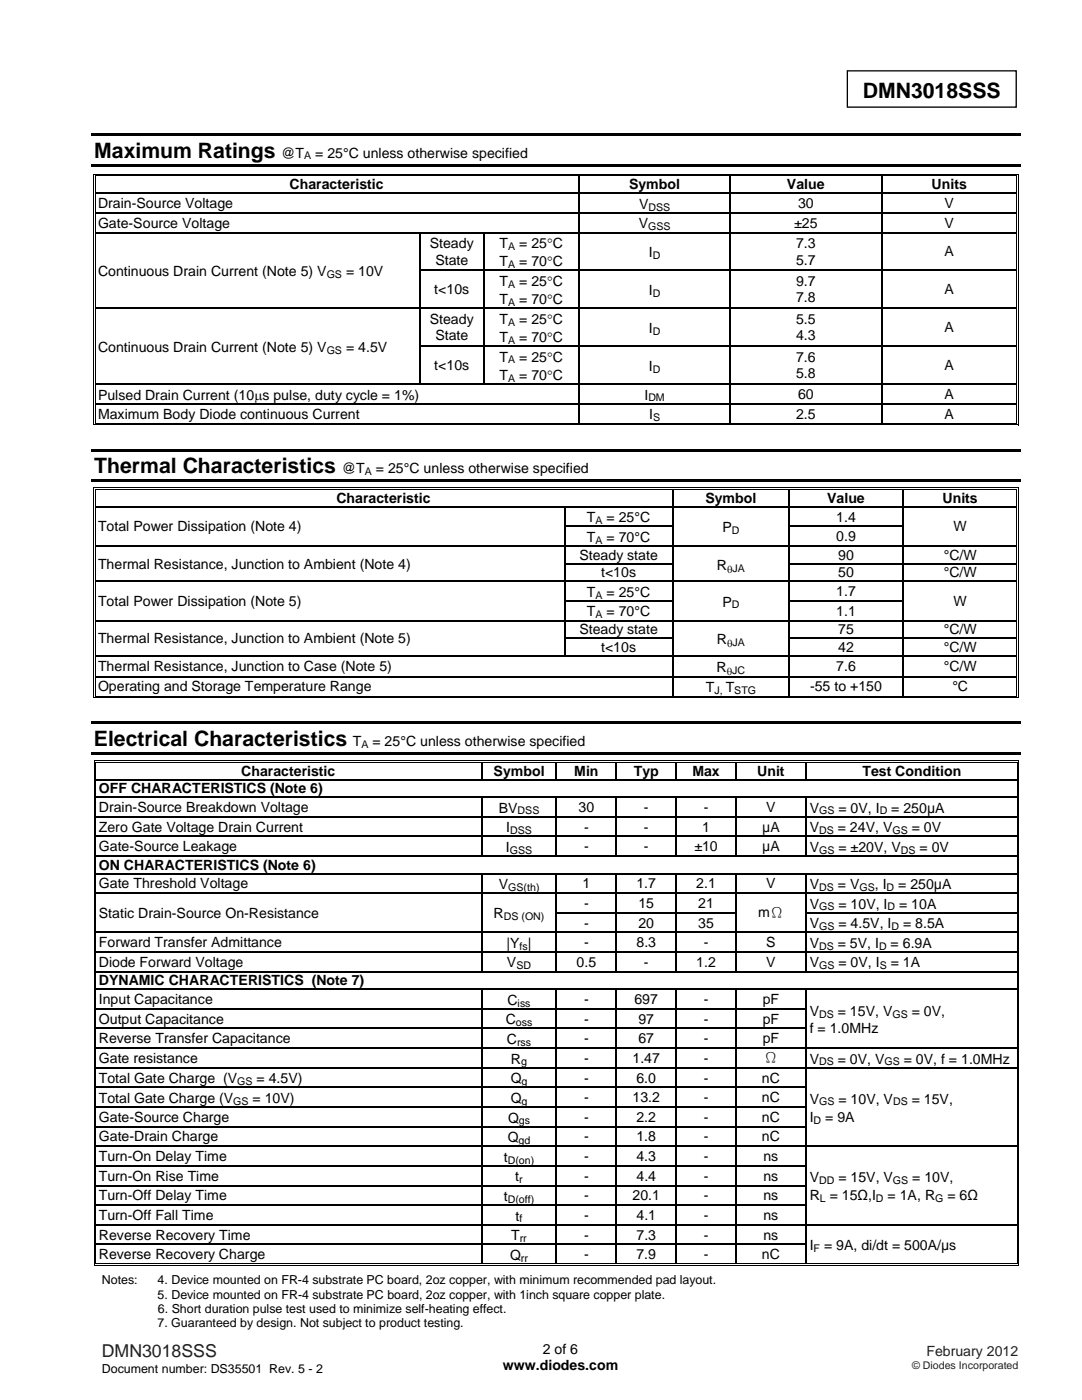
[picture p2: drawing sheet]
<svg xmlns="http://www.w3.org/2000/svg" width="216mm" height="279mm" viewBox="0 0 216 279" stroke-linecap="round" stroke-linejoin="round" font-family="sans-serif">
<defs><g id="words">
<g font-size="4.2">
<text x="172.2" y="19.5">DMN3018SSS</text>
<text x="18.8" y="31.5">Maximum Ratings</text>
<text x="18.8" y="94.4">Thermal Characteristics</text>
<text x="18.7" y="148.8">Electrical Characteristics</text>
</g>
<text font-size="3.5" fill="#231f20" x="20.3" y="270.9">DMN3018SSS</text>
<g font-size="2.8">
<text x="56.1" y="31.5">@T</text>
<text x="62.9" y="31.5">= 25°C unless otherwise specified</text>
<text x="19.6" y="41.5">Drain-Source Voltage</text>
<text x="57.8" y="37.8">Characteristic</text>
<text x="125.5" y="37.8">Symbol</text>
<text x="127.5" y="41.7">V</text>
<text x="157" y="37.8">Value</text>
<text x="159.2" y="41.5">30</text>
<text x="185.9" y="37.8">Units</text>
<text x="188.5" y="41.5">V</text>
<text x="19.6" y="45.4">Gate-Source Voltage</text>
<text x="127.5" y="45.6">V</text>
<text x="158.5" y="45.4">±25</text>
<text x="188.5" y="45.4">V</text>
<text x="85.8" y="49.6">Steady</text>
<text x="86.9" y="52.8">State</text>
<text x="99.7" y="49.5">T</text>
<text x="99.7" y="53.2">T</text>
<text x="103.6" y="49.5">= 25°C</text>
<text x="103.6" y="53.1">= 70°C</text>
<text x="129.5" y="51.3">I</text>
<text x="158.8" y="49.6">7.3</text>
<text x="158.8" y="52.8">5.7</text>
<text x="188.5" y="51.2">A</text>
<text x="19.6" y="55.1">Continuous Drain Current (Note 5) V</text>
<text x="69" y="55.1">= 10V</text>
<text x="86.7" y="58.7">t&lt;10s</text>
<text x="99.7" y="57.1">T</text>
<text x="103.6" y="57.1">= 25°C</text>
<text x="129.5" y="58.9">I</text>
<text x="158.8" y="57.1">9.7</text>
<text x="188.5" y="58.7">A</text>
<text x="85.8" y="64.7">Steady</text>
<text x="99.7" y="64.6">T</text>
<text x="99.7" y="60.7">T</text>
<text x="103.6" y="60.7">= 70°C</text>
<text x="103.6" y="64.6">= 25°C</text>
<text x="158.8" y="60.4">7.8</text>
<text x="158.8" y="64.7">5.5</text>
<text x="19.6" y="70.2">Continuous Drain Current (Note 5) V</text>
<text x="69" y="70.2">= 4.5V</text>
<text x="86.9" y="67.9">State</text>
<text x="99.7" y="68.3">T</text>
<text x="103.6" y="68.3">= 70°C</text>
<text x="129.5" y="66.4">I</text>
<text x="158.8" y="67.9">4.3</text>
<text x="188.5" y="66.3">A</text>
<text x="86.7" y="73.9">t&lt;10s</text>
<text x="99.7" y="72.2">T</text>
<text x="99.7" y="75.8">T</text>
<text x="103.6" y="72.2">= 25°C</text>
<text x="103.6" y="75.8">= 70°C</text>
<text x="129.5" y="74">I</text>
<text x="158.8" y="72.3">7.6</text>
<text x="158.8" y="75.5">5.8</text>
<text x="188.5" y="73.9">A</text>
<text x="19.6" y="79.7">Pulsed Drain Current (10μs pulse, duty cycle = 1%)</text>
<text x="19.6" y="83.5">Maximum Body Diode continuous Current</text>
<text x="128.6" y="79.8">I</text>
<text x="129.5" y="83.7">I</text>
<text x="158.8" y="83.5">2.5</text>
<text x="159.2" y="79.6">60</text>
<text x="188.5" y="79.6">A</text>
<text x="188.5" y="83.5">A</text>
<text x="68.2" y="94.4">@T</text>
<text x="75" y="94.4">= 25°C unless otherwise specified</text>
<text x="67.1" y="100.4">Characteristic</text>
<text x="140.7" y="100.4">Symbol</text>
<text x="165.1" y="100.4">Value</text>
<text x="188.1" y="100.4">Units</text>
<text x="19.6" y="106.1">Total Power Dissipation (Note 4)</text>
<text x="117.1" y="104.2">T</text>
<text x="121" y="104.2">= 25°C</text>
<text x="144.1" y="106.2">P</text>
<text x="166.9" y="104.1">1.4</text>
<text x="190.3" y="106.1">W</text>
<text x="19.6" y="113.5">Thermal Resistance, Junction to Ambient (Note 4)</text>
<text x="115.6" y="111.7">Steady state</text>
<text x="117.1" y="108.2">T</text>
<text x="121" y="108.2">= 70°C</text>
<text x="143" y="113.7">R</text>
<text x="166.9" y="108">0.9</text>
<text x="167.3" y="111.7">90</text>
<text x="188.3" y="111.7">°C/W</text>
<text x="117.1" y="119.1">T</text>
<text x="120" y="115.2">t&lt;10s</text>
<text x="121" y="119.1">= 25°C</text>
<text x="166.9" y="119">1.7</text>
<text x="167.3" y="115.2">50</text>
<text x="188.3" y="115.2">°C/W</text>
<text x="19.6" y="120.9">Total Power Dissipation (Note 5)</text>
<text x="117.1" y="123">T</text>
<text x="121" y="123">= 70°C</text>
<text x="144.1" y="121.1">P</text>
<text x="166.9" y="122.9">1.1</text>
<text x="190.3" y="120.9">W</text>
<text x="19.6" y="128.3">Thermal Resistance, Junction to Ambient (Note 5)</text>
<text x="115.6" y="126.6">Steady state</text>
<text x="120" y="130.1">t&lt;10s</text>
<text x="143" y="128.6">R</text>
<text x="167.3" y="130.1">42</text>
<text x="167.3" y="126.6">75</text>
<text x="188.3" y="130.1">°C/W</text>
<text x="188.3" y="126.6">°C/W</text>
<text x="19.6" y="133.9">Thermal Resistance, Junction to Case (Note 5)</text>
<text x="19.6" y="138">Operating and Storage Temperature Range</text>
<text x="143" y="134.2">R</text>
<text x="161.6" y="138">-55 to +150</text>
<text x="166.9" y="133.9">7.6</text>
<text x="188.3" y="133.9">°C/W</text>
<text x="190" y="138">°C</text>
<text x="140.8" y="138.1">T</text>
<text x="144.8" y="138.1">T</text>
<text x="70.4" y="148.8">T</text>
<text x="74.3" y="148.8">= 25°C unless otherwise specified</text>
<text x="48.1" y="154.8">Characteristic</text>
<text x="98.5" y="154.8">Symbol</text>
<text x="114.6" y="154.8">Min</text>
<text x="126.5" y="154.8">Typ</text>
<text x="138.2" y="154.8">Max</text>
<text x="151.1" y="154.8">Unit</text>
<text x="172.1" y="154.8">Test Condition</text>
<text x="19.7" y="158.3">OFF CHARACTERISTICS (Note 6)</text>
<text x="19.7" y="162">Drain-Source Breakdown Voltage</text>
<text x="19.7" y="165.9">Zero Gate Voltage Drain Current</text>
<text x="99.5" y="162.2">BV</text>
<text x="101" y="166.1">I</text>
<text x="115.4" y="162">30</text>
<text x="116.5" y="165.9">-</text>
<text x="128.5" y="162">-</text>
<text x="128.5" y="165.9">-</text>
<text x="140.1" y="165.9">1</text>
<text x="140.4" y="162">-</text>
<text x="152.1" y="165.9">μA</text>
<text x="152.9" y="162">V</text>
<text x="161.6" y="162.2">V</text>
<text x="161.6" y="166.1">V</text>
<text x="167.2" y="166.1">= 24V, V</text>
<text x="167.3" y="162.2">= 0V, I</text>
<text x="177.8" y="162.2">= 250μA</text>
<text x="181.9" y="166.1">= 0V</text>
<text x="19.7" y="169.9">Gate-Source Leakage</text>
<text x="19.7" y="173.6">ON CHARACTERISTICS (Note 6)</text>
<text x="100.9" y="170">I</text>
<text x="116.5" y="169.9">-</text>
<text x="128.5" y="169.9">-</text>
<text x="138.6" y="169.9">±10</text>
<text x="152.1" y="169.9">μA</text>
<text x="161.6" y="170">V</text>
<text x="167.3" y="170">= ±20V, V</text>
<text x="183.5" y="170">= 0V</text>
<text x="19.7" y="177.3">Gate Threshold Voltage</text>
<text x="99.5" y="177.4">V</text>
<text x="116.2" y="177.3">1</text>
<text x="127" y="177.3">1.7</text>
<text x="138.9" y="177.3">2.1</text>
<text x="152.9" y="177.3">V</text>
<text x="161.6" y="177.4">V</text>
<text x="167.2" y="177.4">= V</text>
<text x="174.6" y="177.4">, I</text>
<text x="179.2" y="177.4">= 250μA</text>
<text x="19.7" y="183.2">Static Drain-Source On-Resistance</text>
<text x="98.5" y="183.3">R</text>
<text x="116.5" y="185.1">-</text>
<text x="116.5" y="181.2">-</text>
<text x="127.4" y="185.1">20</text>
<text x="127.4" y="181.2">15</text>
<text x="139.3" y="185.1">35</text>
<text x="139.3" y="181.2">21</text>
<text x="151.3" y="183">mΩ</text>
<text x="161.6" y="185.3">V</text>
<text x="161.6" y="181.3">V</text>
<text x="167.3" y="181.3">= 10V, I</text>
<text x="167.3" y="185.3">= 4.5V, I</text>
<text x="179.4" y="181.3">= 10A</text>
<text x="180.2" y="185.3">= 8.5A</text>
<text x="19.7" y="189">Forward Transfer Admittance</text>
<text x="101.1" y="189.2">|Y |</text>
<text x="116.5" y="189">-</text>
<text x="127" y="189">8.3</text>
<text x="140.4" y="189">-</text>
<text x="152.9" y="189">S</text>
<text x="161.6" y="189.2">V</text>
<text x="167.2" y="189.2">= 5V, I</text>
<text x="177.7" y="189.2">= 6.9A</text>
<text x="19.7" y="193">Diode Forward Voltage</text>
<text x="19.7" y="196.7">DYNAMIC CHARACTERISTICS (Note 7)</text>
<text x="101.2" y="193.1">V</text>
<text x="115.1" y="193">0.5</text>
<text x="128.5" y="193">-</text>
<text x="138.9" y="193">1.2</text>
<text x="152.9" y="193">V</text>
<text x="161.6" y="193.1">V</text>
<text x="167.3" y="193.1">= 0V, I</text>
<text x="177.7" y="193.1">= 1A</text>
<text x="19.7" y="200.4">Input Capacitance</text>
<text x="101.3" y="200.5">C</text>
<text x="116.5" y="200.4">-</text>
<text x="126.6" y="200.4">697</text>
<text x="140.4" y="200.4">-</text>
<text x="152.2" y="200.4">pF</text>
<text x="161.6" y="202.8">V</text>
<text x="167.2" y="202.8">= 15V, V</text>
<text x="181.9" y="202.8">= 0V,</text>
<text x="19.7" y="204.3">Output Capacitance</text>
<text x="19.7" y="208.2">Reverse Transfer Capacitance</text>
<text x="100.9" y="204.4">C</text>
<text x="101.1" y="208.3">C</text>
<text x="116.5" y="208.2">-</text>
<text x="116.5" y="204.3">-</text>
<text x="127.4" y="208.2">67</text>
<text x="127.4" y="204.3">97</text>
<text x="140.4" y="208.2">-</text>
<text x="140.4" y="204.3">-</text>
<text x="152.2" y="208.2">pF</text>
<text x="152.2" y="204.3">pF</text>
<text x="161.6" y="206.1">f = 1.0MHz</text>
<text x="19.7" y="212.1">Gate resistance</text>
<text x="102" y="212.3">R</text>
<text x="116.5" y="212.1">-</text>
<text x="126.2" y="212.1">1.47</text>
<text x="140.4" y="212.1">-</text>
<text x="152.4" y="212">Ω</text>
<text x="161.6" y="212.3">V</text>
<text x="167.2" y="212.3">= 0V, V</text>
<text x="180.4" y="212.3">= 0V, f = 1.0MHz</text>
<text x="19.7" y="216.2">Total Gate Charge (V</text>
<text x="19.7" y="220.1">Total Gate Charge (V</text>
<text x="50.4" y="220.1">= 10V)</text>
<text x="51.2" y="216.2">= 4.5V)</text>
<text x="101.9" y="220.1">Q</text>
<text x="101.9" y="216.2">Q</text>
<text x="116.5" y="216">-</text>
<text x="116.5" y="220">-</text>
<text x="126.2" y="220">13.2</text>
<text x="127" y="216">6.0</text>
<text x="140.4" y="220">-</text>
<text x="140.4" y="216">-</text>
<text x="152" y="220">nC</text>
<text x="152" y="216">nC</text>
<text x="161.6" y="220.2">V</text>
<text x="167.3" y="220.2">= 10V, V</text>
<text x="181.9" y="220.2">= 15V,</text>
<text x="19.7" y="223.9">Gate-Source Charge</text>
<text x="19.7" y="227.8">Gate-Drain Charge</text>
<text x="101.3" y="227.9">Q</text>
<text x="101.4" y="224">Q</text>
<text x="116.5" y="227.8">-</text>
<text x="116.5" y="223.9">-</text>
<text x="127" y="227.8">1.8</text>
<text x="127" y="223.9">2.2</text>
<text x="140.4" y="227.8">-</text>
<text x="140.4" y="223.9">-</text>
<text x="152" y="227.8">nC</text>
<text x="152" y="223.9">nC</text>
<text x="161.6" y="223.9">I</text>
<text x="164.7" y="223.9">= 9A</text>
<text x="19.7" y="231.7">Turn-On Delay Time</text>
<text x="100.5" y="231.9">t</text>
<text x="116.5" y="231.7">-</text>
<text x="127" y="231.7">4.3</text>
<text x="140.4" y="231.7">-</text>
<text x="152.3" y="231.7">ns</text>
<text x="19.7" y="235.6">Turn-On Rise Time</text>
<text x="19.7" y="239.5">Turn-Off Delay Time</text>
<text x="100.5" y="239.7">t</text>
<text x="102.8" y="235.8">t</text>
<text x="116.5" y="239.5">-</text>
<text x="116.5" y="235.6">-</text>
<text x="126.2" y="239.5">20.1</text>
<text x="127" y="235.6">4.4</text>
<text x="140.4" y="239.5">-</text>
<text x="140.4" y="235.6">-</text>
<text x="152.3" y="239.5">ns</text>
<text x="152.3" y="235.6">ns</text>
<text x="161.6" y="235.9">V</text>
<text x="161.6" y="239.6">R = 15Ω,I</text>
<text x="167.3" y="235.9">= 15V, V</text>
<text x="177.1" y="239.6">= 1A, R</text>
<text x="182" y="235.9">= 10V,</text>
<text x="189" y="239.6">= 6Ω</text>
<text x="19.7" y="243.5">Turn-Off Fall Time</text>
<text x="102.9" y="243.6">t</text>
<text x="116.5" y="243.5">-</text>
<text x="127" y="243.5">4.1</text>
<text x="140.4" y="243.5">-</text>
<text x="152.3" y="243.5">ns</text>
<text x="19.7" y="247.4">Reverse Recovery Time</text>
<text x="19.7" y="251.3">Reverse Recovery Charge</text>
<text x="101.8" y="251.4">Q</text>
<text x="102" y="247.5">T</text>
<text x="116.5" y="251.3">-</text>
<text x="116.5" y="247.4">-</text>
<text x="127" y="251.3">7.9</text>
<text x="127" y="247.4">7.3</text>
<text x="140.4" y="251.3">-</text>
<text x="140.4" y="247.4">-</text>
<text x="152" y="251.3">nC</text>
<text x="152.3" y="247.4">ns</text>
<text x="161.6" y="249.5">I</text>
<text x="164.4" y="249.5">= 9A, di/dt = 500A/μs</text>
<text x="100.3" y="273.5">www.diodes.com</text>
<text x="108.3" y="270.2">2 of 6</text>
</g>
<text font-size="2.8" fill="#231f20" x="184.8" y="270.6">February 2012</text>
<g font-size="2.5">
<text x="20.3" y="256.3">Notes:</text>
<text x="31.5" y="256.3">4. Device mounted on FR-4 substrate PC board, 2oz copper, with minimum recommended pad layout.</text>
<text x="31.4" y="259.2">5. Device mounted on FR-4 substrate PC board, 2oz copper, with 1inch square copper plate.</text>
<text x="31.5" y="262">6. Short duration pulse test used to minimize self-heating effect.</text>
<text x="31.4" y="264.9">7. Guaranteed by design. Not subject to product testing.</text>
<text x="20.3" y="274">Document number: DS35501 Rev. 5 - 2</text>
</g>
<g font-size="2.1">
<text x="60.7" y="31.8">A</text>
<text x="129.3" y="45.9">GSS</text>
<text x="129.4" y="42">DSS</text>
<text x="101.4" y="49.8">A</text>
<text x="101.4" y="53.5">A</text>
<text x="130.3" y="51.7">D</text>
<text x="65.2" y="55.5">GS</text>
<text x="101.4" y="57.4">A</text>
<text x="130.3" y="59.2">D</text>
<text x="101.4" y="61.1">A</text>
<text x="101.4" y="65">A</text>
<text x="65.2" y="70.6">GS</text>
<text x="101.4" y="68.6">A</text>
<text x="130.3" y="66.8">D</text>
<text x="101.4" y="72.5">A</text>
<text x="101.4" y="76.2">A</text>
<text x="130.3" y="74.4">D</text>
<text x="129.4" y="80.1">DM</text>
<text x="130.3" y="84">S</text>
<text x="72.8" y="94.8">A</text>
<text x="118.8" y="104.6">A</text>
<text x="146" y="106.6">D</text>
<text x="118.8" y="108.5">A</text>
<text x="118.8" y="119.4">A</text>
<text x="145.1" y="114.3">θJA</text>
<text x="118.8" y="123.4">A</text>
<text x="146" y="121.4">D</text>
<text x="145.1" y="129.1">θJA</text>
<text x="145" y="134.7">θJC</text>
<text x="142.6" y="138.5">J,</text>
<text x="146.5" y="138.5">STG</text>
<text x="72.1" y="149.2">A</text>
<text x="101.8" y="166.4">DSS</text>
<text x="103.3" y="162.5">DSS</text>
<text x="163.4" y="162.5">GS</text>
<text x="163.4" y="166.4">DS</text>
<text x="175.5" y="162.5">D</text>
<text x="178.1" y="166.4">GS</text>
<text x="101.7" y="170.3">GSS</text>
<text x="163.4" y="170.3">GS</text>
<text x="179.7" y="170.3">DS</text>
<text x="101.4" y="177.8">GS(th)</text>
<text x="163.4" y="177.8">DS</text>
<text x="171.5" y="177.8">GS</text>
<text x="176.9" y="177.8">D</text>
<text x="100.5" y="183.7">DS (ON)</text>
<text x="163.4" y="181.7">GS</text>
<text x="163.4" y="185.6">GS</text>
<text x="177.1" y="181.7">D</text>
<text x="177.9" y="185.6">D</text>
<text x="103.7" y="189.5">fs</text>
<text x="163.4" y="189.5">DS</text>
<text x="175.4" y="189.5">D</text>
<text x="103" y="193.4">SD</text>
<text x="163.4" y="193.4">GS</text>
<text x="175.5" y="193.4">S</text>
<text x="103.3" y="200.9">iss</text>
<text x="163.4" y="203.2">DS</text>
<text x="178.1" y="203.2">GS</text>
<text x="102.9" y="204.8">oss</text>
<text x="103.2" y="208.7">rss</text>
<text x="104" y="212.6">g</text>
<text x="163.4" y="212.6">DS</text>
<text x="176.5" y="212.6">GS</text>
<text x="46.5" y="220.5">GS</text>
<text x="47.3" y="216.6">GS</text>
<text x="104.1" y="216.6">g</text>
<text x="104.1" y="220.5">g</text>
<text x="163.4" y="220.6">GS</text>
<text x="178.2" y="220.6">DS</text>
<text x="103.5" y="224.4">gs</text>
<text x="162.3" y="224.3">D</text>
<text x="101.3" y="232.2">D(on)</text>
<text x="103.5" y="228.3">gd</text>
<text x="103.6" y="236.1">r</text>
<text x="163.4" y="236.3">DD</text>
<text x="163.6" y="239.9">L</text>
<text x="174.8" y="239.9">D</text>
<text x="178.2" y="236.3">GS</text>
<text x="186.6" y="239.9">G</text>
<text x="101.3" y="240.1">D(off)</text>
<text x="103.7" y="244">f</text>
<text x="103.7" y="247.9">rr</text>
<text x="103.9" y="251.8">rr</text>
<text x="162.3" y="249.8">F</text>
</g>
<text font-size="2.1" fill="#231f20" x="182" y="273.2">© Diodes Incorporated</text>
</g></defs>
<path d="M169.1 14.1h33.7v7.3h-33.7z" fill="none" stroke="#000" stroke-width=".26"/>
<g fill="#000">
<path d="M18.3 26.6h185.4v.6h-185.4zM18.3 32.7h185.4v.6h-185.4zM18.6 34.7h.2v.5h-.2zM18.6 34.7h.5v.1h-.5zM18.6 38.5h.2v.2h-.2zM18.9 35h.2v.2h-.2zM18.9 38.5h.2v.2h-.2zM115.4 35.2h.3zM115.4 34.7h.6v.1h-.6zM115.4 35h.6v.2h-.6zM115.4 38.5h.3v.2h-.3zM145.6 35.2h.3z"/>
<path d="M145.6 34.7h.5v.1h-.5zM145.6 35h.5v.2h-.5zM145.6 38.5h.3v.2h-.3zM175.8 35.2h.2zM175.8 34.7h.5v.1h-.5zM175.8 35h.5v.2h-.5zM175.8 38.5h.2v.2h-.2zM202.8 34.7h.5v.1h-.5zM202.8 35h.1v.2h-.1zM202.8 38.5h.1v.2h-.1zM203.1 34.7h.2v.5h-.2zM203.1 38.5h.2v.2h-.2z"/>
<path d="M18.6 42.4h.2v.3h-.2zM18.6 46.3h.2v.3h-.2zM18.6 53.8h.2v.3h-.2zM18.9 42.4h.2v.3h-.2zM18.9 46.3h.2v.3h-.2zM18.9 53.8h.2v.3h-.2zM83.7 46.3h.2v.3h-.2zM83.7 53.8h.2v.3h-.2zM96.4 46.3h.2v.3h-.2zM96.4 53.8h.2v.3h-.2zM115.4 42.4h.3v.3h-.3zM115.4 46.3h.3v.3h-.3z"/>
<path d="M115.4 53.8h.3v.3h-.3zM145.6 42.4h.3v.3h-.3zM145.6 46.3h.3v.3h-.3zM145.6 53.8h.3v.3h-.3zM175.8 42.4h.2v.3h-.2zM175.8 46.3h.2v.3h-.2zM175.8 53.8h.2v.3h-.2zM202.8 42.4h.1v.3h-.1zM202.8 46.3h.1v.3h-.1zM202.8 53.8h.1v.3h-.1zM203.1 42.4h.2v.3h-.2zM203.1 46.3h.2v.3h-.2z"/>
<path d="M203.1 53.8h.2v.3h-.2zM18.6 61.4h.2v.3h-.2zM18.6 69h.2v.3h-.2zM18.6 76.5h.2v.3h-.2zM18.9 61.4h.2v.3h-.2zM18.9 69h.2v.3h-.2zM18.9 76.5h.2v.3h-.2zM83.7 61.4h.2v.3h-.2zM83.7 69h.2v.3h-.2zM96.4 61.4h.2v.3h-.2zM96.4 69h.2v.3h-.2zM115.4 61.4h.3v.3h-.3z"/>
<path d="M115.4 69h.3v.3h-.3zM115.4 76.5h.3v.3h-.3zM145.6 61.4h.3v.3h-.3zM145.6 69h.3v.3h-.3zM145.6 76.5h.3v.3h-.3zM175.8 61.4h.2v.3h-.2zM175.8 69h.2v.3h-.2zM175.8 76.5h.2v.3h-.2zM202.8 61.4h.1v.3h-.1zM202.8 69h.1v.3h-.1zM202.8 76.5h.1v.3h-.1zM203.1 61.4h.2v.3h-.2z"/>
<path d="M203.1 69h.2v.3h-.2zM203.1 76.5h.2v.3h-.2zM18.3 89.6h185.4v.5h-185.4zM18.3 95.7h185.4v.5h-185.4zM18.6 80.5h.2v.2h-.2zM18.6 84.7h.5v.2h-.5zM18.6 97.3h.2v.5h-.2zM18.6 97.3h.5v.1h-.5zM18.9 80.5h.2v.2h-.2zM18.9 84.4h.2v.2h-.2zM18.9 97.6h.2v.2h-.2zM115.4 80.5h.3v.2h-.3z"/>
<path d="M115.4 84.4h.6v.2h-.6zM134.1 97.8h.3zM134.1 97.3h.5v.1h-.5zM134.1 97.6h.5v.2h-.5zM145.6 80.5h.3v.2h-.3zM145.6 84.4h.5v.2h-.5zM157.3 97.8h.3zM157.3 97.3h.5v.1h-.5zM157.3 97.6h.5v.2h-.5zM175.8 80.5h.2v.2h-.2zM175.8 84.4h.5v.2h-.5zM180.1 97.8h.2z"/>
<path d="M180.1 97.3h.5v.1h-.5zM180.1 97.6h.5v.2h-.5zM202.8 80.5h.1v.2h-.1zM202.8 84.7h.5v.2h-.5zM202.8 84.4h.1v.2h-.1zM202.8 97.3h.5v.1h-.5zM202.8 97.6h.1v.2h-.1zM203.1 80.5h.2v.2h-.2zM203.1 84.4h.2v.5h-.2zM203.1 97.3h.2v.5h-.2zM18.6 101h.2v.3h-.2zM18.6 104.9h.2v.3h-.2z"/>
<path d="M18.6 108.9h.2v.2h-.2zM18.6 112.4h.2v.2h-.2zM18.6 115.9h.2v.3h-.2zM18.9 101h.2v.3h-.2zM18.9 104.9h.2v.3h-.2zM18.9 108.9h.2v.2h-.2zM18.9 112.4h.2v.2h-.2zM18.9 115.9h.2v.3h-.2zM112.5 101h.3v.3h-.3zM112.5 104.9h.3v.3h-.3zM112.5 108.9h.3v.2h-.3zM112.5 112.4h.3v.2h-.3z"/>
<path d="M112.5 115.9h.3v.3h-.3zM134.1 101h.3v.3h-.3zM134.1 104.9h.3v.3h-.3zM134.1 108.9h.3v.2h-.3zM134.1 112.4h.3v.2h-.3zM134.1 115.9h.3v.3h-.3zM157.3 101h.3v.3h-.3zM157.3 104.9h.3v.3h-.3zM157.3 108.9h.3v.2h-.3zM157.3 112.4h.3v.2h-.3zM157.3 115.9h.3v.3h-.3zM180.1 101h.2v.3h-.2z"/>
<path d="M180.1 104.9h.2v.3h-.2zM180.1 108.9h.2v.2h-.2zM180.1 112.4h.2v.2h-.2zM180.1 115.9h.2v.3h-.2zM202.8 101h.1v.3h-.1zM202.8 104.9h.1v.3h-.1zM202.8 108.9h.1v.2h-.1zM202.8 112.4h.1v.2h-.1zM202.8 115.9h.1v.3h-.1zM203.1 101h.2v.3h-.2zM203.1 104.9h.2v.3h-.2zM203.1 108.9h.2v.2h-.2z"/>
<path d="M203.1 112.4h.2v.2h-.2zM203.1 115.9h.2v.3h-.2zM18.6 119.8h.2v.3h-.2zM18.6 123.7h.2v.3h-.2zM18.6 127.2h.2v.3h-.2zM18.6 130.7h.2v.3h-.2zM18.6 134.9h.2v.3h-.2zM18.6 139.2h.5v.1h-.5zM18.9 119.8h.2v.3h-.2zM18.9 123.7h.2v.3h-.2zM18.9 127.2h.2v.3h-.2zM18.9 130.7h.2v.3h-.2z"/>
<path d="M18.9 134.9h.2v.3h-.2zM18.9 138.8h.2v.2h-.2zM112.5 119.8h.3v.3h-.3zM112.5 123.7h.3v.3h-.3zM112.5 127.2h.3v.3h-.3zM134.1 119.8h.3v.3h-.3zM134.1 123.7h.3v.3h-.3zM134.1 127.2h.3v.3h-.3zM134.1 130.7h.3v.3h-.3zM134.1 134.9h.3v.3h-.3zM134.1 138.8h.5v.2h-.5zM157.3 119.8h.3v.3h-.3z"/>
<path d="M157.3 123.7h.3v.3h-.3zM157.3 127.2h.3v.3h-.3zM157.3 130.7h.3v.3h-.3zM157.3 134.9h.3v.3h-.3zM157.3 138.8h.5v.2h-.5zM180.1 119.8h.2v.3h-.2zM180.1 123.7h.2v.3h-.2zM180.1 127.2h.2v.3h-.2zM180.1 130.7h.2v.3h-.2zM180.1 134.9h.2v.3h-.2zM180.1 138.8h.5v.2h-.5zM202.8 119.8h.1v.3h-.1z"/>
<path d="M202.8 123.7h.1v.3h-.1zM202.8 127.2h.1v.3h-.1zM202.8 130.7h.1v.3h-.1zM202.8 134.9h.1v.3h-.1zM202.8 139.2h.5v.1h-.5zM202.8 138.8h.1v.2h-.1zM203.1 119.8h.2v.3h-.2zM203.1 123.7h.2v.3h-.2zM203.1 127.2h.2v.3h-.2zM203.1 130.7h.2v.3h-.2zM203.1 134.9h.2v.3h-.2zM203.1 138.8h.2v.5h-.2z"/>
<path d="M18.2 144h185.5v.5h-185.5zM18.2 150.1h185.5v.5h-185.5zM18.7 151.7h.2v.5h-.2zM18.7 151.7h.5v.1h-.5zM18.7 155.4h.2v.3h-.2zM18.7 159h.2v.2h-.2zM19 152h.2v.2h-.2zM19 155.4h.2v.3h-.2zM19 159h.2v.2h-.2zM96 152.2h.2zM96 151.7h.5v.1h-.5zM96 152h.5v.2h-.5z"/>
<path d="M96 159h.2v.2h-.2zM110.9 152.2h.3zM110.9 151.7h.5v.1h-.5zM110.9 152h.5v.2h-.5zM110.9 159h.3v.2h-.3zM122.9 152.2h.2zM122.9 151.7h.5v.1h-.5zM122.9 152h.5v.2h-.5zM122.9 159h.2v.2h-.2zM134.8 152.2h.2zM134.8 151.7h.5v.1h-.5zM134.8 152h.5v.2h-.5z"/>
<path d="M134.8 159h.2v.2h-.2zM146.7 152.2h.3zM146.7 151.7h.5v.1h-.5zM146.7 152h.5v.2h-.5zM146.7 159h.3v.2h-.3zM160.7 152.2h.3zM160.7 151.7h.5v.1h-.5zM160.7 152h.5v.2h-.5zM160.7 159h.3v.2h-.3zM202.9 151.7h.5v.1h-.5zM202.9 152h.1v.2h-.1zM202.9 155.4h.1v.3h-.1z"/>
<path d="M202.9 159h.1v.2h-.1zM203.2 151.7h.2v.5h-.2zM203.2 155.4h.2v.3h-.2zM203.2 159h.2v.2h-.2zM18.7 162.9h.2v.3h-.2zM18.7 166.8h.2v.3h-.2zM18.7 170.7h.2v.3h-.2zM18.7 174.2h.2v.3h-.2zM18.7 178.1h.2v.3h-.2zM19 162.9h.2v.3h-.2zM19 166.8h.2v.3h-.2zM19 170.7h.2v.3h-.2z"/>
<path d="M19 174.2h.2v.3h-.2zM19 178.1h.2v.3h-.2zM96 162.9h.2v.3h-.2zM96 166.8h.2v.3h-.2zM96 174.2h.2v.3h-.2zM96 178.1h.2v.3h-.2zM110.9 162.9h.3v.3h-.3zM110.9 166.8h.3v.3h-.3zM110.9 174.2h.3v.3h-.3zM110.9 178.1h.3v.3h-.3zM122.9 162.9h.2v.3h-.2zM122.9 166.8h.2v.3h-.2z"/>
<path d="M122.9 174.2h.2v.3h-.2zM122.9 178.1h.2v.3h-.2zM134.8 162.9h.2v.3h-.2zM134.8 166.8h.2v.3h-.2zM134.8 174.2h.2v.3h-.2zM134.8 178.1h.2v.3h-.2zM146.7 162.9h.3v.3h-.3zM146.7 166.8h.3v.3h-.3zM146.7 174.2h.3v.3h-.3zM146.7 178.1h.3v.3h-.3zM160.7 162.9h.3v.3h-.3zM160.7 166.8h.3v.3h-.3z"/>
<path d="M160.7 174.2h.3v.3h-.3zM160.7 178.1h.3v.3h-.3zM202.9 162.9h.1v.3h-.1zM202.9 166.8h.1v.3h-.1zM202.9 170.7h.1v.3h-.1zM202.9 174.2h.1v.3h-.1zM202.9 178.1h.1v.3h-.1zM203.2 162.9h.2v.3h-.2zM203.2 166.8h.2v.3h-.2zM203.2 170.7h.2v.3h-.2zM203.2 174.2h.2v.3h-.2zM203.2 178.1h.2v.3h-.2z"/>
<path d="M18.7 182.1h.2v.2h-.2zM18.7 186h.2v.2h-.2zM18.7 189.9h.2v.3h-.2zM18.7 193.8h.2v.3h-.2zM18.7 197.3h.2v.3h-.2zM19 182.1h.2v.2h-.2zM19 186h.2v.2h-.2zM19 189.9h.2v.3h-.2zM19 193.8h.2v.3h-.2zM19 197.3h.2v.3h-.2zM96 182.1h.2v.2h-.2zM96 186h.2v.2h-.2z"/>
<path d="M96 189.9h.2v.3h-.2zM96 197.3h.2v.3h-.2zM110.9 182.1h.3v.2h-.3zM110.9 186h.3v.2h-.3zM110.9 189.9h.3v.3h-.3zM110.9 197.3h.3v.3h-.3zM122.9 182.1h.2v.2h-.2zM122.9 186h.2v.2h-.2zM122.9 189.9h.2v.3h-.2zM122.9 197.3h.2v.3h-.2zM134.8 182.1h.2v.2h-.2zM134.8 186h.2v.2h-.2z"/>
<path d="M134.8 189.9h.2v.3h-.2zM134.8 197.3h.2v.3h-.2zM146.7 182.1h.3v.2h-.3zM146.7 186h.3v.2h-.3zM146.7 189.9h.3v.3h-.3zM146.7 197.3h.3v.3h-.3zM160.7 182.1h.3v.2h-.3zM160.7 186h.3v.2h-.3zM160.7 189.9h.3v.3h-.3zM160.7 197.3h.3v.3h-.3zM202.9 182.1h.1v.2h-.1zM202.9 186h.1v.2h-.1z"/>
<path d="M202.9 189.9h.1v.3h-.1zM202.9 193.8h.1v.3h-.1zM202.9 197.3h.1v.3h-.1zM203.2 182.1h.2v.2h-.2zM203.2 186h.2v.2h-.2zM203.2 189.9h.2v.3h-.2zM203.2 193.8h.2v.3h-.2zM203.2 197.3h.2v.3h-.2zM18.7 201.2h.2v.3h-.2zM18.7 205.1h.2v.3h-.2zM18.7 209h.2v.3h-.2zM18.7 213h.2v.3h-.2z"/>
<path d="M18.7 216.9h.2v.3h-.2zM19 201.2h.2v.3h-.2zM19 205.1h.2v.3h-.2zM19 209h.2v.3h-.2zM19 213h.2v.3h-.2zM19 216.9h.2v.3h-.2zM96 201.2h.2v.3h-.2zM96 205.1h.2v.3h-.2zM96 209h.2v.3h-.2zM96 213h.2v.3h-.2zM96 216.9h.2v.3h-.2zM110.9 201.2h.3v.3h-.3z"/>
<path d="M110.9 205.1h.3v.3h-.3zM110.9 209h.3v.3h-.3zM110.9 213h.3v.3h-.3zM110.9 216.9h.3v.3h-.3zM122.9 201.2h.2v.3h-.2zM122.9 205.1h.2v.3h-.2zM122.9 209h.2v.3h-.2zM122.9 213h.2v.3h-.2zM122.9 216.9h.2v.3h-.2zM134.8 201.2h.2v.3h-.2zM134.8 205.1h.2v.3h-.2zM134.8 209h.2v.3h-.2z"/>
<path d="M134.8 213h.2v.3h-.2zM134.8 216.9h.2v.3h-.2zM146.7 201.2h.3v.3h-.3zM146.7 205.1h.3v.3h-.3zM146.7 209h.3v.3h-.3zM146.7 213h.3v.3h-.3zM146.7 216.9h.3v.3h-.3zM160.7 201.2h.3v.3h-.3zM160.7 205.1h.3v.3h-.3zM160.7 209h.3v.3h-.3zM160.7 213h.3v.3h-.3zM160.7 216.9h.3v.3h-.3z"/>
<path d="M202.9 201.2h.1v.3h-.1zM202.9 205.1h.1v.3h-.1zM202.9 209h.1v.3h-.1zM202.9 213h.1v.3h-.1zM202.9 216.9h.1v.3h-.1zM203.2 201.2h.2v.3h-.2zM203.2 205.1h.2v.3h-.2zM203.2 209h.2v.3h-.2zM203.2 213h.2v.3h-.2zM203.2 216.9h.2v.3h-.2zM18.7 220.8h.2v.3h-.2zM18.7 224.7h.2v.3h-.2z"/>
<path d="M18.7 228.6h.2v.3h-.2zM18.7 232.6h.2v.2h-.2zM18.7 236.5h.2v.2h-.2zM19 220.8h.2v.3h-.2zM19 224.7h.2v.3h-.2zM19 228.6h.2v.3h-.2zM19 232.6h.2v.2h-.2zM19 236.5h.2v.2h-.2zM96 220.8h.2v.3h-.2zM96 224.7h.2v.3h-.2zM96 228.6h.2v.3h-.2zM96 232.6h.2v.2h-.2z"/>
<path d="M96 236.5h.2v.2h-.2zM110.9 220.8h.3v.3h-.3zM110.9 224.7h.3v.3h-.3zM110.9 228.6h.3v.3h-.3zM110.9 232.6h.3v.2h-.3zM110.9 236.5h.3v.2h-.3zM122.9 220.8h.2v.3h-.2zM122.9 224.7h.2v.3h-.2zM122.9 228.6h.2v.3h-.2zM122.9 232.6h.2v.2h-.2zM122.9 236.5h.2v.2h-.2zM134.8 220.8h.2v.3h-.2z"/>
<path d="M134.8 224.7h.2v.3h-.2zM134.8 228.6h.2v.3h-.2zM134.8 232.6h.2v.2h-.2zM134.8 236.5h.2v.2h-.2zM146.7 220.8h.3v.3h-.3zM146.7 224.7h.3v.3h-.3zM146.7 228.6h.3v.3h-.3zM146.7 232.6h.3v.2h-.3zM146.7 236.5h.3v.2h-.3zM160.7 220.8h.3v.3h-.3zM160.7 224.7h.3v.3h-.3zM160.7 228.6h.3v.3h-.3z"/>
<path d="M160.7 232.6h.3v.2h-.3zM160.7 236.5h.3v.2h-.3zM202.9 220.8h.1v.3h-.1zM202.9 224.7h.1v.3h-.1zM202.9 228.6h.1v.3h-.1zM202.9 232.6h.1v.2h-.1zM202.9 236.5h.1v.2h-.1zM203.2 220.8h.2v.3h-.2zM203.2 224.7h.2v.3h-.2zM203.2 228.6h.2v.3h-.2zM203.2 232.6h.2v.2h-.2zM203.2 236.5h.2v.2h-.2z"/>
<path d="M18.7 240.4h.2v.3h-.2zM18.7 244.3h.2v.3h-.2zM18.7 248.2h.2v.3h-.2zM18.7 252.5h.5v.2h-.5zM19 240.4h.2v.3h-.2zM19 244.3h.2v.3h-.2zM19 248.2h.2v.3h-.2zM19 252.2h.2v.1h-.2zM96 240.4h.2v.3h-.2zM96 244.3h.2v.3h-.2zM96 248.2h.2v.3h-.2zM96 252.2h.5v.1h-.5z"/>
<path d="M110.9 240.4h.3v.3h-.3zM110.9 244.3h.3v.3h-.3zM110.9 248.2h.3v.3h-.3zM110.9 252.2h.5v.1h-.5zM122.9 240.4h.2v.3h-.2zM122.9 244.3h.2v.3h-.2zM122.9 248.2h.2v.3h-.2zM122.9 252.2h.5v.1h-.5zM122.9 252.5h.5v.2h-.5zM134.8 240.4h.2v.3h-.2zM134.8 244.3h.2v.3h-.2zM134.8 248.2h.2v.3h-.2z"/>
<path d="M134.8 252.2h.5v.1h-.5zM146.7 240.4h.3v.3h-.3zM146.7 244.3h.3v.3h-.3zM146.7 248.2h.3v.3h-.3zM146.7 252.2h.5v.1h-.5zM160.7 240.4h.3v.3h-.3zM160.7 244.3h.3v.3h-.3zM160.7 248.2h.3v.3h-.3zM160.7 252.2h.5v.1h-.5zM202.9 240.4h.1v.3h-.1zM202.9 244.3h.1v.3h-.1zM202.9 248.2h.1v.3h-.1z"/>
<path d="M202.9 252.5h.5v.2h-.5zM202.9 252.2h.1v.1h-.1zM203.2 240.4h.2v.3h-.2zM203.2 244.3h.2v.3h-.2zM203.2 248.2h.2v.3h-.2zM203.2 252.2h.2v.5h-.2z"/>
</g>
<g fill="none" stroke="#000" stroke-width=".2">
<path d="M18.7 35.2v3.3M18.7 38.7v3.7M19 35.2v3.3M19 38.7v3.7M19.1 34.8h96.3M19.1 35.1h96.3M116 34.8h29.6M116 35.1h29.6M146.1 34.8h29.7M146.1 35.1h29.7M176.3 34.8h26.5M176.3 35.1h26.5"/>
<path d="M202.8 35.2v3.3M202.8 38.7v3.7M203.2 35.2v3.3M203.2 38.7v3.7M18.7 42.7v3.6M18.7 46.6v7.2M18.7 54.1v7.3M19 42.7v3.6M19 46.6v7.2M19 54.1v7.3M202.8 42.7v3.6M202.8 46.6v7.2"/>
<path d="M202.8 54.1v7.3M203.2 42.7v3.6M203.2 46.6v7.2M203.2 54.1v7.3M18.7 61.7v7.3M18.7 69.3v7.2M18.7 76.8v3.7M19 61.7v7.3M19 69.3v7.2M19 76.8v3.7M202.8 61.7v7.3M202.8 69.3v7.2"/>
<path d="M202.8 76.8v3.7M203.2 61.7v7.3M203.2 69.3v7.2M203.2 76.8v3.7M18.7 80.7v4.2M18.7 97.8v3.2M19 80.7v3.7M19 97.8v3.2M19.1 84.8h183.7M19.1 84.5h96.3M19.1 97.3h115M19.1 97.7h115"/>
<path d="M116 84.5h29.6M134.6 97.3h22.7M134.6 97.7h22.7M146.1 84.5h29.7M157.8 97.3h22.3M157.8 97.7h22.3M176.3 84.5h26.5M180.6 97.3h22.2M180.6 97.7h22.2M202.8 80.7v3.7M202.8 97.8v3.2M203.2 80.7v3.7"/>
<path d="M203.2 97.8v3.2M18.7 101.3v3.6M18.7 105.2v3.7M18.7 109.1v3.3M18.7 112.6v3.3M18.7 116.2v3.6M19 101.3v3.6M19 105.2v3.7M19 109.1v3.3M19 112.6v3.3M19 116.2v3.6M202.8 101.3v3.6"/>
<path d="M202.8 105.2v3.7M202.8 109.1v3.3M202.8 112.6v3.3M202.8 116.2v3.6M203.2 101.3v3.6M203.2 105.2v3.7M203.2 109.1v3.3M203.2 112.6v3.3M203.2 116.2v3.6M18.7 120.1v3.6M18.7 124v3.2M18.7 127.5v3.2"/>
<path d="M18.7 131v3.9M18.7 135.2v4.1M19 120.1v3.6M19 124v3.2M19 127.5v3.2M19 131v3.9M19 135.2v3.6M19.1 139.3h183.7M19.1 138.9h115M134.6 138.9h22.7M157.8 138.9h22.3M180.6 138.9h22.2"/>
<path d="M202.8 120.1v3.6M202.8 124v3.2M202.8 127.5v3.2M202.8 131v3.9M202.8 135.2v3.6M203.2 120.1v3.6M203.2 124v3.2M203.2 127.5v3.2M203.2 131v3.9M203.2 135.2v3.6M18.8 152.2v3.2M18.8 155.7v3.3"/>
<path d="M18.8 159.2v3.7M19.1 152.2v3.2M19.1 155.7v3.3M19.1 159.2v3.7M19.2 151.8h76.8M19.2 152.1h76.8M96.5 151.8h14.4M96.5 152.1h14.4M111.4 151.8h11.5M111.4 152.1h11.5M123.4 151.8h11.4M123.4 152.1h11.4"/>
<path d="M135.3 151.8h11.4M135.3 152.1h11.4M147.2 151.8h13.5M147.2 152.1h13.5M161.2 151.8h41.7M161.2 152.1h41.7M202.9 152.2v3.2M202.9 155.7v3.3M202.9 159.2v3.7M203.3 152.2v3.2M203.3 155.7v3.3M203.3 159.2v3.7"/>
<path d="M18.8 163.2v3.6M18.8 167.1v3.6M18.8 171v3.2M18.8 174.5v3.6M18.8 178.4v3.7M19.1 163.2v3.6M19.1 167.1v3.6M19.1 171v3.2M19.1 174.5v3.6M19.1 178.4v3.7M202.9 163.2v3.6M202.9 167.1v3.6"/>
<path d="M202.9 171v3.2M202.9 174.5v3.6M202.9 178.4v3.7M203.3 163.2v3.6M203.3 167.1v3.6M203.3 171v3.2M203.3 174.5v3.6M203.3 178.4v3.7M18.8 182.3v3.7M18.8 186.2v3.7M18.8 190.2v3.6M18.8 194.1v3.2"/>
<path d="M18.8 197.6v3.6M19.1 182.3v3.7M19.1 186.2v3.7M19.1 190.2v3.6M19.1 194.1v3.2M19.1 197.6v3.6M202.9 182.3v3.7M202.9 186.2v3.7M202.9 190.2v3.6M202.9 194.1v3.2M202.9 197.6v3.6M203.3 182.3v3.7"/>
<path d="M203.3 186.2v3.7M203.3 190.2v3.6M203.3 194.1v3.2M203.3 197.6v3.6M18.8 201.5v3.6M18.8 205.4v3.6M18.8 209.3v3.7M18.8 213.3v3.6M18.8 217.2v3.6M19.1 201.5v3.6M19.1 205.4v3.6M19.1 209.3v3.7"/>
<path d="M19.1 213.3v3.6M19.1 217.2v3.6M202.9 201.5v3.6M202.9 205.4v3.6M202.9 209.3v3.7M202.9 213.3v3.6M202.9 217.2v3.6M203.3 201.5v3.6M203.3 205.4v3.6M203.3 209.3v3.7M203.3 213.3v3.6M203.3 217.2v3.6"/>
<path d="M18.8 221.1v3.6M18.8 225v3.6M18.8 228.9v3.7M18.8 232.8v3.7M18.8 236.7v3.7M19.1 221.1v3.6M19.1 225v3.6M19.1 228.9v3.7M19.1 232.8v3.7M19.1 236.7v3.7M202.9 221.1v3.6M202.9 225v3.6"/>
<path d="M202.9 228.9v3.7M202.9 232.8v3.7M202.9 236.7v3.7M203.3 221.1v3.6M203.3 225v3.6M203.3 228.9v3.7M203.3 232.8v3.7M203.3 236.7v3.7M18.8 240.7v3.6M18.8 244.6v3.6M18.8 248.5v4.2M19.1 240.7v3.6"/>
<path d="M19.1 244.6v3.6M19.1 248.5v3.7M19.2 252.6h103.7M19.2 252.2h76.8M96.5 252.2h14.4M111.4 252.2h11.5M123.4 252.2h11.4M135.3 252.2h11.4M147.2 252.2h13.5M161.2 252.2h41.7M202.9 252.6h-79.5M202.9 240.7v3.6"/>
<path d="M202.9 244.6v3.6M202.9 248.5v3.7M203.3 240.7v3.6M203.3 244.6v3.6M203.3 248.5v3.7"/>
</g>
<g fill="none" stroke="#000" stroke-width=".25">
<path d="M19.1 38.6h96.3M115.6 35.2v3.3M115.6 38.7v3.7M115.7 38.6h29.9M145.7 35.2v3.3M145.7 38.7v3.7M145.9 38.6h29.9M175.9 35.2v3.3M175.9 38.7v3.7M176 38.6h26.8M19.1 42.5h96.3M19.1 46.4h64.6"/>
<path d="M83.8 46.6v7.2M83.8 54.1v7.3M83.9 46.4h12.5M83.9 54h12.5M96.5 46.6v7.2M96.5 54.1v7.3M96.6 46.4h18.8M96.6 54h18.8M115.6 42.7v3.6M115.6 46.6v7.2M115.6 54.1v7.3M115.7 42.5h29.9"/>
<path d="M115.7 46.4h29.9M115.7 54h29.9M145.7 42.7v3.6M145.7 46.6v7.2M145.7 54.1v7.3M145.9 42.5h29.9M145.9 46.4h29.9M145.9 54h29.9M175.9 42.7v3.6M175.9 46.6v7.2M175.9 54.1v7.3M176 42.5h26.8"/>
<path d="M176 46.4h26.8M176 54h26.8M19.1 61.6h64.6M19.1 76.7h96.3M83.8 61.7v7.3M83.8 69.3v7.2M83.9 61.6h12.5M83.9 69.1h12.5M96.5 61.7v7.3M96.5 69.3v7.2M96.6 61.6h18.8M96.6 69.1h18.8"/>
<path d="M115.6 61.7v7.3M115.6 69.3v7.2M115.6 76.8v3.7M115.7 61.6h29.9M115.7 69.1h29.9M115.7 76.7h29.9M145.7 61.7v7.3M145.7 69.3v7.2M145.7 76.8v3.7M145.9 61.6h29.9M145.9 69.1h29.9M145.9 76.7h29.9"/>
<path d="M175.9 61.7v7.3M175.9 69.3v7.2M175.9 76.8v3.7M176 61.6h26.8M176 69.1h26.8M176 76.7h26.8M19.1 80.6h96.3M115.6 80.7v3.7M115.7 80.6h29.9M134.3 97.8v3.2M145.7 80.7v3.7M145.9 80.6h29.9"/>
<path d="M157.4 97.8v3.2M175.9 80.7v3.7M176 80.6h26.8M180.2 97.8v3.2M19.1 101.2h93.4M19.1 109h93.4M19.1 116h93.4M112.6 101.3v3.6M112.6 105.2v3.7M112.6 109.1v3.3M112.6 112.6v3.3M112.6 116.2v3.6"/>
<path d="M112.8 101.2h21.3M112.8 105.1h21.3M112.8 109h21.3M112.8 112.5h21.3M112.8 116h21.3M112.8 119.9h21.3M134.3 101.3v3.6M134.3 105.2v3.7M134.3 109.1v3.3M134.3 112.6v3.3M134.3 116.2v3.6M134.4 101.2h22.9"/>
<path d="M134.4 109h22.9M134.4 116h22.9M157.4 101.3v3.6M157.4 105.2v3.7M157.4 109.1v3.3M157.4 112.6v3.3M157.4 116.2v3.6M157.6 101.2h22.5M157.6 105.1h22.5M157.6 109h22.5M157.6 112.5h22.5M157.6 116h22.5"/>
<path d="M157.6 119.9h22.5M180.2 101.3v3.6M180.2 105.2v3.7M180.2 109.1v3.3M180.2 112.6v3.3M180.2 116.2v3.6M180.3 101.2h22.5M180.3 109h22.5M180.3 112.5h22.5M180.3 116h22.5M19.1 123.8h93.4M19.1 130.9h115"/>
<path d="M19.1 135h115M112.6 120.1v3.6M112.6 124v3.2M112.6 127.5v3.2M112.8 123.8h21.3M112.8 127.3h21.3M134.3 120.1v3.6M134.3 124v3.2M134.3 127.5v3.2M134.3 131v3.9M134.3 135.2v3.6M134.4 123.8h22.9"/>
<path d="M134.4 130.9h22.9M134.4 135h22.9M157.4 120.1v3.6M157.4 124v3.2M157.4 127.5v3.2M157.4 131v3.9M157.4 135.2v3.6M157.6 123.8h22.5M157.6 127.3h22.5M157.6 130.9h22.5M157.6 135h22.5M180.2 120.1v3.6"/>
<path d="M180.2 124v3.2M180.2 127.5v3.2M180.2 131v3.9M180.2 135.2v3.6M180.3 123.8h22.5M180.3 127.3h22.5M180.3 130.9h22.5M180.3 135h22.5M19.2 155.6h183.7M19.2 159.1h76.8M96.1 152.2v3.2M96.1 159.2v3.7"/>
<path d="M96.2 159.1h14.7M111 152.2v3.2M111 159.2v3.7M111.2 159.1h11.7M123 152.2v3.2M123 159.2v3.7M123.1 159.1h11.7M134.9 152.2v3.2M134.9 159.2v3.7M135 159.1h11.7M146.9 152.2v3.2M146.9 159.2v3.7"/>
<path d="M147 159.1h13.7M160.8 152.2v3.2M160.8 159.2v3.7M161 159.1h41.9M19.2 163h76.8M19.2 166.9h76.8M19.2 170.8h183.7M19.2 174.3h76.8M19.2 178.3h76.8M96.1 163.2v3.6M96.1 167.1v3.6M96.1 174.5v3.6"/>
<path d="M96.1 178.4v3.7M96.2 163h14.7M96.2 166.9h14.7M96.2 174.3h14.7M96.2 178.3h14.7M111 163.2v3.6M111 167.1v3.6M111 174.5v3.6M111 178.4v3.7M111.2 163h11.7M111.2 166.9h11.7M111.2 174.3h11.7"/>
<path d="M111.2 178.3h11.7M123 163.2v3.6M123 167.1v3.6M123 174.5v3.6M123 178.4v3.7M123.1 163h11.7M123.1 166.9h11.7M123.1 174.3h11.7M123.1 178.3h11.7M134.9 163.2v3.6M134.9 167.1v3.6M134.9 174.5v3.6"/>
<path d="M134.9 178.4v3.7M135 163h11.7M135 166.9h11.7M135 174.3h11.7M135 178.3h11.7M146.9 163.2v3.6M146.9 167.1v3.6M146.9 174.5v3.6M146.9 178.4v3.7M147 163h13.7M147 166.9h13.7M147 174.3h13.7"/>
<path d="M147 178.3h13.7M160.8 163.2v3.6M160.8 167.1v3.6M160.8 174.5v3.6M160.8 178.4v3.7M161 163h41.9M161 166.9h41.9M161 174.3h41.9M161 178.3h41.9M19.2 186.1h76.8M19.2 190h76.8M19.2 193.9h183.7"/>
<path d="M19.2 197.4h76.8M96.1 182.3v3.7M96.1 186.2v3.7M96.1 190.2v3.6M96.1 197.6v3.6M96.2 186.1h14.7M96.2 190h14.7M96.2 197.4h14.7M111 182.3v3.7M111 186.2v3.7M111 190.2v3.6M111 197.6v3.6"/>
<path d="M111.2 182.2h11.7M111.2 186.1h11.7M111.2 190h11.7M111.2 197.4h11.7M123 182.3v3.7M123 186.2v3.7M123 190.2v3.6M123 197.6v3.6M123.1 182.2h11.7M123.1 186.1h11.7M123.1 190h11.7M123.1 197.4h11.7"/>
<path d="M134.9 182.3v3.7M134.9 186.2v3.7M134.9 190.2v3.6M134.9 197.6v3.6M135 182.2h11.7M135 186.1h11.7M135 190h11.7M135 197.4h11.7M146.9 182.3v3.7M146.9 186.2v3.7M146.9 190.2v3.6M146.9 197.6v3.6"/>
<path d="M147 186.1h13.7M147 190h13.7M147 197.4h13.7M160.8 182.3v3.7M160.8 186.2v3.7M160.8 190.2v3.6M160.8 197.6v3.6M161 182.2h41.9M161 186.1h41.9M161 190h41.9M161 197.4h41.9M19.2 201.3h76.8"/>
<path d="M19.2 205.3h76.8M19.2 209.2h76.8M19.2 213.1h76.8M19.2 217h76.8M96.1 201.5v3.6M96.1 205.4v3.6M96.1 209.3v3.7M96.1 213.3v3.6M96.1 217.2v3.6M96.2 201.3h14.7M96.2 205.3h14.7M96.2 209.2h14.7"/>
<path d="M96.2 213.1h14.7M96.2 217h14.7M111 201.5v3.6M111 205.4v3.6M111 209.3v3.7M111 213.3v3.6M111 217.2v3.6M111.2 201.3h11.7M111.2 205.3h11.7M111.2 209.2h11.7M111.2 213.1h11.7M111.2 217h11.7"/>
<path d="M123 201.5v3.6M123 205.4v3.6M123 209.3v3.7M123 213.3v3.6M123 217.2v3.6M123.1 201.3h11.7M123.1 205.3h11.7M123.1 209.2h11.7M123.1 213.1h11.7M123.1 217h11.7M134.9 201.5v3.6M134.9 205.4v3.6"/>
<path d="M134.9 209.3v3.7M134.9 213.3v3.6M134.9 217.2v3.6M135 201.3h11.7M135 205.3h11.7M135 209.2h11.7M135 213.1h11.7M135 217h11.7M146.9 201.5v3.6M146.9 205.4v3.6M146.9 209.3v3.7M146.9 213.3v3.6"/>
<path d="M146.9 217.2v3.6M147 201.3h13.7M147 205.3h13.7M147 209.2h13.7M147 213.1h13.7M147 217h13.7M160.8 201.5v3.6M160.8 205.4v3.6M160.8 209.3v3.7M160.8 213.3v3.6M160.8 217.2v3.6M161 209.2h41.9"/>
<path d="M161 213.1h41.9M19.2 220.9h76.8M19.2 224.9h76.8M19.2 228.8h76.8M19.2 232.7h76.8M19.2 236.6h76.8M96.1 221.1v3.6M96.1 225v3.6M96.1 228.9v3.7M96.1 232.8v3.7M96.1 236.7v3.7M96.2 220.9h14.7"/>
<path d="M96.2 224.9h14.7M96.2 228.8h14.7M96.2 232.7h14.7M96.2 236.6h14.7M111 221.1v3.6M111 225v3.6M111 228.9v3.7M111 232.8v3.7M111 236.7v3.7M111.2 220.9h11.7M111.2 224.9h11.7M111.2 228.8h11.7"/>
<path d="M111.2 232.7h11.7M111.2 236.6h11.7M123 221.1v3.6M123 225v3.6M123 228.9v3.7M123 232.8v3.7M123 236.7v3.7M123.1 220.9h11.7M123.1 224.9h11.7M123.1 228.8h11.7M123.1 232.7h11.7M123.1 236.6h11.7"/>
<path d="M134.9 221.1v3.6M134.9 225v3.6M134.9 228.9v3.7M134.9 232.8v3.7M134.9 236.7v3.7M135 220.9h11.7M135 224.9h11.7M135 228.8h11.7M135 232.7h11.7M135 236.6h11.7M146.9 221.1v3.6M146.9 225v3.6"/>
<path d="M146.9 228.9v3.7M146.9 232.8v3.7M146.9 236.7v3.7M147 220.9h13.7M147 224.9h13.7M147 228.8h13.7M147 232.7h13.7M147 236.6h13.7M160.8 221.1v3.6M160.8 225v3.6M160.8 228.9v3.7M160.8 232.8v3.7"/>
<path d="M160.8 236.7v3.7M161 228.8h41.9M19.2 240.5h76.8M19.2 244.4h76.8M19.2 248.3h76.8M96.1 240.7v3.6M96.1 244.6v3.6M96.1 248.5v3.7M96.2 240.5h14.7M96.2 244.4h14.7M96.2 248.3h14.7M111 240.7v3.6"/>
<path d="M111 244.6v3.6M111 248.5v3.7M111.2 240.5h11.7M111.2 244.4h11.7M111.2 248.3h11.7M123 240.7v3.6M123 244.6v3.6M123 248.5v3.7M123.1 240.5h11.7M123.1 244.4h11.7M123.1 248.3h11.7M134.9 240.7v3.6"/>
<path d="M134.9 244.6v3.6M134.9 248.5v3.7M135 240.5h11.7M135 244.4h11.7M135 248.3h11.7M146.9 240.7v3.6M146.9 244.6v3.6M146.9 248.5v3.7M147 240.5h13.7M147 244.4h13.7M147 248.3h13.7M160.8 240.7v3.6"/>
<path d="M160.8 244.6v3.6M160.8 248.5v3.7M161 244.4h41.9"/>
</g>
<use href="#words"/>
</svg>
